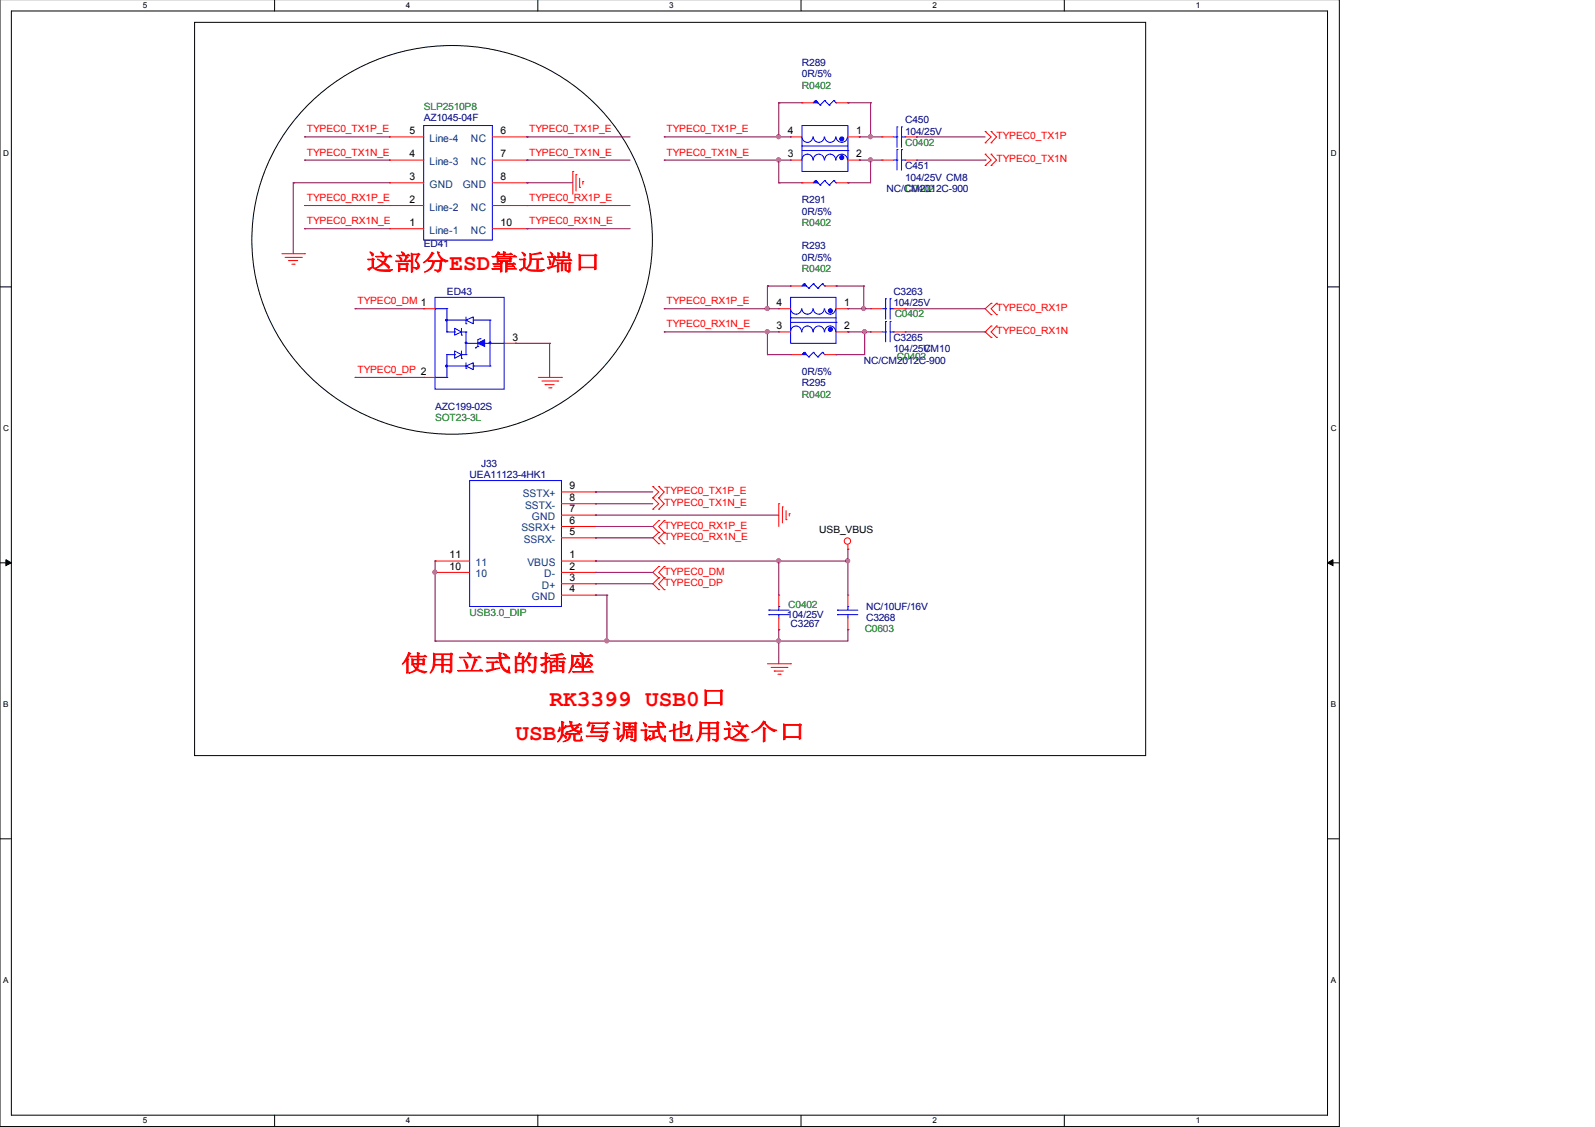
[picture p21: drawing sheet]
<svg xmlns="http://www.w3.org/2000/svg" width="297mm" height="210mm" viewBox="0 0 297 210" stroke-linecap="round" stroke-linejoin="round" font-family="sans-serif">
<defs><g id="words">
<g font-size="4.2" fill="#f00">
<text x="68.2" y="50.3">这部分ESD靠近端口</text>
<text x="74.7" y="125">使用立式的插座</text>
<text x="102.4" y="131.4">RK3399 USB0口</text>
<text x="96" y="137.8">USB烧写调试也用这个口</text>
</g>
<g font-size="1.9" fill="#000080">
<text x="149.4" y="12.3">R289</text>
<text x="149.4" y="14.4">0R/5%</text>
<text x="78.9" y="22.5">AZ1045-04F</text>
<text x="168.6" y="23">C450</text>
<text x="168.6" y="25.1">104/25V</text>
<text x="165.1" y="35.7">NC/CM2012C-900</text>
<text x="168.6" y="31.5">C451</text>
<text x="168.6" y="33.6">104/25V CM8</text>
<text x="149.4" y="37.9">R291</text>
<text x="149.4" y="40">0R/5%</text>
<text x="78.9" y="46">ED41</text>
<text x="149.4" y="46.4">R293</text>
<text x="149.4" y="48.5">0R/5%</text>
<text x="83.2" y="55">ED43</text>
<text x="166.4" y="55">C3263</text>
<text x="166.4" y="57.1">104/25V</text>
<text x="166.4" y="63.5">C3265</text>
<text x="166.4" y="65.6">104/25V</text>
<text x="172" y="65.6">CM10</text>
<text x="149.4" y="72">R295</text>
<text x="149.4" y="69.9">0R/5%</text>
<text x="160.9" y="67.7">NC/CM2012C-900</text>
<text x="81" y="76.3">AZC199-02S</text>
<text x="87.5" y="89.1">UEA11123-4HK1</text>
<text x="89.6" y="87">J33</text>
<text x="161.3" y="113.6">NC/10UF/16V</text>
<text x="146.6" y="115.1">104/25V</text>
<text x="147.2" y="116.9">C3267</text>
<text x="161.3" y="115.8">C3268</text>
</g>
<g font-size="1.9" fill="#008000">
<text x="149.4" y="16.5">R0402</text>
<text x="78.9" y="20.4">SLP2510P8</text>
<text x="168.6" y="27.2">C0402</text>
<text x="168.6" y="35.7">C0402</text>
<text x="149.4" y="42.2">R0402</text>
<text x="149.4" y="50.6">R0402</text>
<text x="166.6" y="59">C0402</text>
<text x="167" y="67.1">C0402</text>
<text x="149.4" y="74.2">R0402</text>
<text x="81" y="78.4">SOT23-3L</text>
<text x="146.8" y="113.2">C0402</text>
<text x="87.5" y="114.7">USB3.0_DIP</text>
<text x="161" y="117.7">C0603</text>
</g>
<g font-size="1.9" fill="#f00">
<text x="57.1" y="24.7">TYPEC0_TX1P_E</text>
<text x="57.1" y="29">TYPEC0_TX1N_E</text>
<text x="98.6" y="29">TYPEC0_TX1N_E</text>
<text x="98.6" y="24.7">TYPEC0_TX1P_E</text>
<text x="124.1" y="29">TYPEC0_TX1N_E</text>
<text x="124.1" y="24.7">TYPEC0_TX1P_E</text>
<text x="185.6" y="25.9">TYPEC0_TX1P</text>
<text x="185.6" y="30.2">TYPEC0_TX1N</text>
<text x="57.1" y="41.8">TYPEC0_RX1N_E</text>
<text x="57.1" y="37.4">TYPEC0_RX1P_E</text>
<text x="98.6" y="37.4">TYPEC0_RX1P_E</text>
<text x="98.6" y="41.8">TYPEC0_RX1N_E</text>
<text x="66.5" y="56.7">TYPEC0_DM 1</text>
<text x="124.1" y="56.7">TYPEC0_RX1P_E</text>
<text x="185.6" y="57.9">TYPEC0_RX1P</text>
<text x="124.1" y="61">TYPEC0_RX1N_E</text>
<text x="185.6" y="62.2">TYPEC0_RX1N</text>
<text x="66.5" y="69.4">TYPEC0_DP 2</text>
<text x="123.7" y="92">TYPEC0_TX1P_E</text>
<text x="123.7" y="94.2">TYPEC0_TX1N_E</text>
<text x="123.7" y="100.6">TYPEC0_RX1N_E</text>
<text x="123.7" y="98.5">TYPEC0_RX1P_E</text>
<text x="123.7" y="107">TYPEC0_DM</text>
<text x="123.7" y="109.1">TYPEC0_DP</text>
</g>
<g font-size="1.9">
<text x="76.3" y="29.3">4</text>
<text x="76.3" y="25">5</text>
<text x="93.2" y="25">6</text>
<text x="93.2" y="29.3">7</text>
<text x="146.7" y="25">4</text>
<text x="146.7" y="29.3">3</text>
<text x="159.4" y="25">1</text>
<text x="159.4" y="29.3">2</text>
<text x="76.3" y="33.5">3</text>
<text x="93.2" y="33.5">8</text>
<text x="76.3" y="37.8">2</text>
<text x="93.2" y="37.8">9</text>
<text x="76.3" y="42.1">1</text>
<text x="93.2" y="42.1">10</text>
<text x="144.6" y="57">4</text>
<text x="157.2" y="57">1</text>
<text x="95.4" y="63.4">3</text>
<text x="144.6" y="61.3">3</text>
<text x="157.2" y="61.3">2</text>
<text x="106.1" y="95.4">7</text>
<text x="106.1" y="93.3">8</text>
<text x="106.1" y="91.1">9</text>
<text x="106.1" y="99.7">5</text>
<text x="106.1" y="97.6">6</text>
<text x="152.6" y="99.3">USB_VBUS</text>
<text x="83.7" y="104">11</text>
<text x="83.7" y="106.1">10</text>
<text x="106.1" y="104">1</text>
<text x="106.1" y="106.1">2</text>
<text x="106.1" y="108.2">3</text>
<text x="106.1" y="110.3">4</text>
</g>
<g font-size="1.9" fill="#004080">
<text x="80" y="26.4">Line-4</text>
<text x="87.7" y="26.4">NC</text>
<text x="80" y="30.7">Line-3</text>
<text x="80" y="35">GND</text>
<text x="86.2" y="35">GND</text>
<text x="87.7" y="30.7">NC</text>
<text x="80" y="39.2">Line-2</text>
<text x="87.7" y="39.2">NC</text>
<text x="80" y="43.5">Line-1</text>
<text x="87.7" y="43.5">NC</text>
<text x="97.4" y="92.6">SSTX+</text>
<text x="97.8" y="94.8">SSTX-</text>
<text x="97.1" y="99">SSRX+</text>
<text x="97.5" y="101.1">SSRX-</text>
<text x="99.1" y="96.9">GND</text>
<text x="88.6" y="105.4">11</text>
<text x="88.6" y="107.5">10</text>
<text x="98.2" y="105.4">VBUS</text>
<text x="101.3" y="107.5">D-</text>
<text x="99.1" y="111.8">GND</text>
<text x="100.9" y="109.7">D+</text>
</g>
<g font-size="1.5">
<text x="26.6" y="1.5">5</text>
<text x="75.6" y="1.5">4</text>
<text x="124.6" y="1.5">3</text>
<text x="173.7" y="1.5">2</text>
<text x="222.7" y="1.5">1</text>
<text x=".6" y="29">D</text>
<text x="247.8" y="29">D</text>
<text x=".6" y="80.4">C</text>
<text x="247.8" y="80.4">C</text>
<text x=".6" y="131.8">B</text>
<text x="247.8" y="131.8">B</text>
<text x=".6" y="183.1">A</text>
<text x="247.8" y="183.1">A</text>
<text x="26.6" y="209.2">5</text>
<text x="75.6" y="209.2">4</text>
<text x="124.6" y="209.2">3</text>
<text x="173.7" y="209.2">2</text>
<text x="222.7" y="209.2">1</text>
</g>
</g></defs>
<path d="M0 -.1v209.9h249.4v-209.9M2.1 2h245.1v205.7h-245.1z" fill="none" stroke="#000" stroke-width=".19"/>
<g fill="#fff">
<path d="M26.6 .2h.7v1.5h-.7z"/>
<path d="M26.6 208h.7v1.5h-.7z"/>
</g>
<path d="M51.1 0v2M51.1 207.7v2.1" fill="none" stroke="#000" stroke-width=".19"/>
<g fill="#fff">
<path d="M75.6 .2h.7v1.5h-.7z"/>
<path d="M75.6 208h.7v1.5h-.7z"/>
</g>
<path d="M100.2 0v2M100.2 207.7v2.1" fill="none" stroke="#000" stroke-width=".19"/>
<g fill="#fff">
<path d="M124.6 .2h.7v1.5h-.7z"/>
<path d="M124.6 208h.7v1.5h-.7z"/>
</g>
<path d="M149.2 0v2M149.2 207.7v2.1" fill="none" stroke="#000" stroke-width=".19"/>
<g fill="#fff">
<path d="M173.7 .2h.6v1.5h-.6z"/>
<path d="M173.7 208h.6v1.5h-.6z"/>
</g>
<path d="M198.2 0v2M198.2 207.7v2.1" fill="none" stroke="#000" stroke-width=".19"/>
<g fill="#fff">
<path d="M222.7 .2h.7v1.5h-.7z"/>
<path d="M222.7 208h.7v1.5h-.7z"/>
<path d="M.6 27.7h.9v1.5h-.9z"/>
<path d="M247.8 27.7h1v1.5h-1z"/>
<path d="M.6 79.1h.9v1.5h-.9z"/>
<path d="M247.8 79.1h1v1.5h-1z"/>
</g>
<path d="M0 53.4h2.1M247.2 53.4h2.1" fill="none" stroke="#000" stroke-width=".19"/>
<g fill="#fff">
<path d="M.6 130.5h.8v1.5h-.8z"/>
<path d="M247.8 130.5h.9v1.5h-.9z"/>
</g>
<path d="M0 104.8h2.1M247.2 104.8h2.1" fill="none" stroke="#000" stroke-width=".19"/>
<path d="M1.1 104.2l1 .6-1 .5zM247.2 104.8l1-.6v1.1z" fill="#000" stroke="#000" stroke-width=".19"/>
<g fill="#fff">
<path d="M.6 181.9h.8v1.5h-.8z"/>
<path d="M247.8 181.9h.9v1.5h-.9z"/>
</g>
<path d="M36.2 4.2h177.2v136.5h-177.2zM57.8 19.1a37.9 37.9 0 0 1 59.8 9.4 35.7 35.7 0 0 1-16.7 48.5 37.7 37.7 0 0 1-51.9-20.4 35.4 35.4 0 0 1 8.8-37.5zM0 156.2h2.1M247.2 156.2h2.1" fill="none" stroke="#000" stroke-width=".19"/>
<g fill="none" stroke="#f00" stroke-width=".19">
<path d="M149.4 19.1h.1M149.4 19.1h2.1M155.7 19.1h2.2M157.9 19.1h.1M72.6 38.3h.1M72.6 29.8h.1M72.6 25.5h.1M72.6 34.1h.1M72.6 34.1h6.3M72.6 25.5h6.3M72.6 29.8h6.3M72.6 38.3h6.3"/>
<path d="M91.7 34.1h6.4M91.7 25.5h6.4M91.7 29.8h6.4M91.7 38.3h6.4M98.1 25.5h.1M98.1 29.8h.1M98.1 34.1h.1M98.1 38.3h.1M106.7 31.9h.1M106.7 31.9v4.3M107.3 32.5h.1M107.3 32.5v3.1"/>
<path d="M107.9 34.9h.1M107.9 33.2v1.7M108.5 33.8h.1M108.5 33.8v.5M147.2 25.5h.1M147.2 29.8h.1M147.2 25.5h2.2M147.2 29.8h2.2M149.4 34.1h.1M149.4 34.1h2.1M155.7 34.1h2.2M157.9 34.1h.1"/>
<path d="M157.9 25.5h2.1M157.9 29.8h2.1M160 25.5h.1M160 29.8h.1M164.3 25.5h.1M164.3 29.8h.1M164.3 25.5h2.1M164.3 29.8h2.1M168.6 25.5h2.1M168.6 29.8h2.1M170.7 25.5h.1M170.7 29.8h.1"/>
<path d="M183.5 26.6h.1M183.5 24.5h.1M183.5 30.8h.1M183.5 28.7h.1M183.5 24.5l1.1 1-1.1 1.1M183.5 28.7l1.1 1.1-1.1 1M184.6 26.6h.1M184.6 24.5h.1M184.6 30.8h.1M184.6 28.7h.1M184.6 24.5l1 1-1 1.1M184.6 28.7l1 1.1-1 1"/>
<path d="M52.5 47.3h4.2M53.1 47.9h3M53.8 48.5h.1M53.8 48.5h1.7M54.4 49.2h.4M54.8 49.2h.1M56.1 47.9h.1M56.7 47.3h.1M72.6 42.6h.1M72.6 42.6h6.3M78.9 57.5h.1M78.9 57.5h2.1"/>
<path d="M91.7 42.6h6.4M98.1 42.6h.1M145 57.5h.1M145 57.5h2.2M147.2 53.3h.1M147.2 53.3h2.2M153.6 53.3h2.1M155.7 53.3h.1M155.7 57.5h2.2M157.9 57.5h.1M162.1 57.5h.1M162.1 57.5h2.2"/>
<path d="M166.4 57.5h2.2M168.6 57.5h.1M184.6 56.5h.1M184.6 58.6h.1M184.6 56.5l-1.1 1 1.1 1.1M185.6 58.6h.1M185.6 56.5h.1M185.6 56.5l-1 1 1 1.1M78.9 70.3h.1M78.9 70.3h2.1M93.9 63.9h2.1M96 63.9h.1"/>
<path d="M100.2 70.3h4.4M100.9 71h3M101.5 71.6h.1M101.5 71.6h1.7M102.2 72.2h.4M102.6 72.2h.1M103.9 71h.1M104.6 70.3h.1M145 61.8h.1M145 61.8h2.2M147.2 66.1h.1M147.2 66.1h2.2"/>
<path d="M153.6 66.1h2.1M155.7 66.1h.1M155.7 61.8h2.2M157.9 61.8h.1M162.1 61.8h.1M162.1 61.8h2.2M166.4 61.8h2.2M168.6 61.8h.1M184.6 60.7h.1M184.6 62.8h.1M184.6 60.7l-1.1 1.1 1.1 1M185.6 62.8h.1"/>
<path d="M185.6 60.7h.1M185.6 60.7l-1 1.1 1 1M104.6 98.1h6.3M104.6 95.9h6.3M104.6 93.8h6.3M104.6 91.6h6.3M110.9 98.1h.1M110.9 95.9h.1M110.9 93.8h.1M110.9 91.6h.1M121.6 92.7h.1M121.6 90.6h.1"/>
<path d="M121.6 94.8h.1M121.6 90.6l1.1 1-1.1 1.1M121.6 92.7l1.1 1.1-1.1 1M122.7 99.2h.1M122.7 97h.1M122.7 92.7h.1M122.7 90.6h.1M122.7 94.8h.1M122.7 99.2l-1.1 1 1.1 1.1M122.7 97l-1.1 1.1 1.1 1.1M122.7 90.6l1 1-1 1.1M122.7 92.7l1 1.1-1 1"/>
<path d="M123.7 99.2h.1M123.7 97h.1M123.7 99.2l-1 1 1 1.1M123.7 97l-1 1.1 1 1.1M145 93.8h.1M145 93.8v4.3M145.7 94.4h.1M145.7 94.4v3M146.4 96.8h.1M146.4 95.1v1.7M147 95.7h.1M147 95.7v.4"/>
<path d="M81 104.5h.1M81 106.6h.1M81 104.5h6.5M81 106.6h6.5M104.6 104.5h6.3M104.6 106.6h6.3M104.6 108.7h6.3M104.6 110.8h6.3M104.6 100.2h6.3M110.9 104.5h.1M110.9 106.6h.1M110.9 108.7h.1"/>
<path d="M110.9 110.8h.1M110.9 100.2h.1M122.7 101.3h.1M122.7 105.5h.1M122.7 107.6h.1M122.7 109.8h.1M122.7 105.5l-1.1 1.1 1.1 1M122.7 107.6l-1.1 1.1 1.1 1.1M123.7 101.3h.1M123.7 107.6h.1M123.7 105.5h.1M123.7 109.8h.1"/>
<path d="M123.7 105.5l-1 1.1 1 1M123.7 107.6l-1 1.1 1 1.1M145 117.3h.1M145 110.8h.1M145 110.8v2.2M145 115.2v2.1M157.9 102.3h.1M157.9 117.3h.1M157.9 110.8h.1M157.9 101.4v.9M157.9 110.8v2.2M157.9 115.2v2.1"/>
<path d="M142.9 123.6h4.3M143.6 124.3h3M144.2 125h.1M144.2 125h1.7M144.9 125.6h.4M145.3 125.6h.1M146.6 124.3h.1M147.2 123.6h.1"/>
<circle cx="157.8" cy="100.8" r=".59"/>
</g>
<g fill="none" stroke="#00f" stroke-width=".19">
<path d="M151.9 18.7h.1M151.9 18.7l-.4 .4M151.9 18.7l.8 .9M152.7 19.6h.1M153.6 18.7h.1M153.6 18.7l-.9 .9M153.6 18.7l.8 .9M154.4 19.6h.1M155.3 18.7h.1M155.3 18.7l-.9 .9M155.3 18.7l.4 .4M155.7 19.1h.1"/>
<path d="M78.9 23.4h12.8v21.3h-12.8zM149.4 23.4h8.5v8.5h-8.5zM149.4 27.2h.1M149.4 25.5a1.02 1.02 0 0 0 1 1 1.02 1.02 0 0 0 1-1M149.4 27.2h8.5M149.4 28h8.5M151.4 29.8a1.01 1.01 0 0 0-1-1.1 1.01 1.01 0 0 0-1 1.1M151.5 25.5a1.02 1.02 0 0 0 1 1 1.02 1.02 0 0 0 1-1M151.9 33.6h.1M151.9 33.6l-.4 .5M151.9 33.6l.8 .9M152.7 34.5h.1"/>
<path d="M153.5 29.8a1.01 1.01 0 0 0-1-1.1 1.01 1.01 0 0 0-1 1.1M153.6 33.6h.1M153.6 25.5a1.02 1.02 0 0 0 1 1 1.02 1.02 0 0 0 1-1M153.6 33.6l-.9 .9M153.6 33.6l.8 .9M154.4 34.5h.1M155.3 33.6h.1M155.3 33.6l-.9 .9M155.3 33.6l.4 .5M155.6 29.8a1.01 1.01 0 0 0-1-1.1 1.01 1.01 0 0 0-1 1.1M155.7 34.1h.1M155.7 25.5a1.06 1.06 0 0 0 1.1 1 1.06 1.06 0 0 0 1-1"/>
<path d="M157.8 29.8a1.05 1.05 0 0 0-1-1.1 1.05 1.05 0 0 0-1.1 1.1M157.9 28h.1M166.4 25.5h.6M166.4 29.8h.6M167 25.5h.1M167 23.6h.1M167 29.8h.1M167 27.9h.1M167 23.6v3.8M167 27.9v3.8M167.9 23.6h.1M167.9 27.9h.1"/>
<path d="M167.9 25.5h.7M167.9 23.6v3.8M167.9 27.9v3.8M167.9 29.8h.7M168.6 25.5h.1M168.6 29.8h.1M81 55.4h12.9v17.1h-12.9zM81 57.5h.1M81 57.5h2.2M83.2 59.6h.1M83.2 57.5h.1M83.2 59.6h3.6"/>
<path d="M83.2 57.5v4.3M86.8 59.6l1.3-.6v1.3zM86.8 59v1.3M88.1 59.6h3.2M91.3 59.6h.1M91.3 59.6v8.6M147.2 55.4h8.5v8.5h-8.5zM147.2 59.2h.1M147.2 57.5a1.02 1.02 0 0 0 1.1 1 1.02 1.02 0 0 0 1-1M147.2 59.2h8.5M149.4 57.5a1.02 1.02 0 0 0 1 1 1.02 1.02 0 0 0 1-1M149.8 52.8h.1"/>
<path d="M149.8 52.8l-.4 .5M149.8 52.8l.8 .9M150.6 53.7h.1M151.5 52.8h.1M151.5 57.5a1.02 1.02 0 0 0 1 1 1.02 1.02 0 0 0 1-1M151.5 52.8l-.9 .9M151.5 52.8l.8 .9M152.3 53.7h.1M153.2 52.8h.1M153.2 52.8l-.9 .9M153.2 52.8l.4 .5M153.6 53.3h.1"/>
<path d="M153.6 57.5a1.02 1.02 0 0 0 1 1 1.02 1.02 0 0 0 1-1M164.3 57.5h.6M164.9 57.5h.1M164.9 55.6h.1M164.9 59.9h.1M164.9 55.6v3.9M164.9 59.9v3.8M165.8 55.6h.1M165.8 59.9h.1M165.8 57.5h.6M165.8 55.6v3.9M165.8 59.9v3.8"/>
<path d="M166.4 57.5h.1M81 70.3h.1M81 70.3h2.2M83.2 61.8h.1M83.2 70.3h.1M83.2 66.1h.1M83.2 68.2h.1M83.2 61.8h1.5M83.2 66.1h1.5M83.2 68.2h3.6M83.2 66.1v4.2M84.7 61.1l1.2 .7-1.2 .6z"/>
<path d="M84.7 65.4l1.2 .7-1.2 .6zM84.7 61.8h.1M84.7 66.1h.1M85.9 62.4h.1M85.9 66.7h.1M85.9 66.1h.1M85.9 61.8h.9M85.9 61.1v1.3M85.9 65.4v1.3M85.9 66.1h.9M86.8 68.2l1.3-.6v1.2zM86.8 60.3h.1"/>
<path d="M86.8 68.6h.1M86.8 61.8h.1M86.8 66.1h.1M86.8 63.9h.1M86.8 61.8v4.3M86.8 67.6v1M86.8 63.9h2.2M88.1 68.2h.1M88.1 68.2h3.2M88.6 64.8h.1M89 64.5h.1M89 64.5l-.4 .3"/>
<path d="M89.4 63.1h.1M89.4 63.1l-.4 .2v1.2M90.3 63.9h3.6M91.3 68.2h.1M93.9 63.9h.1M147.2 60h8.5M149.3 61.8a1.01 1.01 0 0 0-1.1-1.1 1.01 1.01 0 0 0-1 1.1M149.8 65.6h.1M149.8 65.6l-.4 .5M149.8 65.6l.8 .9M150.6 66.5h.1M151.4 61.8a1.01 1.01 0 0 0-1-1.1 1.01 1.01 0 0 0-1 1.1"/>
<path d="M151.5 65.6h.1M151.5 65.6l-.9 .9M151.5 65.6l.8 .9M152.3 66.5h.1M153.2 65.6h.1M153.2 65.6l-.9 .9M153.2 65.6l.4 .5M153.5 61.8a1.01 1.01 0 0 0-1-1.1 1.01 1.01 0 0 0-1 1.1M153.6 66.1h.1M155.6 61.8a1.01 1.01 0 0 0-1-1.1 1.01 1.01 0 0 0-1 1.1M155.7 60h.1M164.3 61.8h.6"/>
<path d="M164.9 61.8h.1M165.8 61.8h.6M166.4 61.8h.1M87.5 89.5h17.1v23.5h-17.1zM143.2 113.6h.1M143.2 114.5h.1M143.2 113.6h3.8M143.2 114.5h3.8M145 113h.1M145 114.5h.1M145 113v.6M145 114.5v.7"/>
<path d="M156 113.6h.1M156 114.5h.1M156 113.6h3.8M156 114.5h3.8M157.9 113h.1M157.9 114.5h.1M157.9 113v.6M157.9 114.5v.7"/>
</g>
<g fill="#00f" stroke="#00f" stroke-width=".19">
<path d="M151.5 34.1l.4-.5 .4 .5-.4-.5 .4 .5z" fill-rule="evenodd"/>
<path d="M149.4 53.3l.4-.5 .4 .5-.4-.5 .4 .5z" fill-rule="evenodd"/>
<path d="M149.4 66.1l.4-.5 .4 .5-.4-.5 .4 .5z" fill-rule="evenodd"/>
<path d="M151.9 18.7l.4 .4h-.8l.4-.4 .4 .4z" fill-rule="evenodd"/>
<path d="M89 63.9l1.3-.6v1.2z" fill-rule="evenodd"/>
<circle cx="154.6" cy="61.4" r=".38"/>
<circle cx="154.6" cy="57.9" r=".38"/>
<circle cx="156.8" cy="29.4" r=".38"/>
<circle cx="156.8" cy="25.9" r=".38"/>
<circle cx="83.1" cy="59.6" r=".17"/>
<circle cx="83.1" cy="68.2" r=".17"/>
<circle cx="91.3" cy="63.9" r=".17"/>
<circle cx="86.8" cy="63.9" r=".17"/>
</g>
<g fill="none" stroke="#800040" stroke-width=".19">
<path d="M145 19.1h.1M145 19.1h4.4M145 19.1v6.4M157.9 19.1h.1M157.9 19.1h4.2M162.1 19.1h.1M162.1 19.1v6.4M54.6 34.1h.1M54.6 34.1h18M54.6 34.1v13.2M56.7 25.5h.1M56.7 29.8h.1"/>
<path d="M56.7 38.3h.1M56.7 29.8h15.9M56.7 25.5h15.9M56.7 38.3h15.9M98.1 29.8h.1M98.1 38.3h.1M98.1 25.5h.1M98.1 34.1h.1M98.1 29.8h19.2M98.1 25.5h19.2M98.1 34.1h8.6M98.1 38.3h19.2"/>
<path d="M123.7 29.8h.1M123.7 25.5h.1M123.7 29.8h23.5M123.7 25.5h23.5M145 34.1h.1M145 29.8h.1M145 25.5h.1M145 34.1h4.4M145 29.8v4.3M157.9 34.1h.1M160 25.5h.1M160 29.8h.1"/>
<path d="M160 29.8h4.3M160 25.5h4.3M162.1 29.8h.1M162.1 25.5h.1M162.1 29.8v4.3h-4.2M170.7 25.5h.1M170.7 29.8h12.8M170.7 25.5h12.8M183.5 29.8h.1M56.7 42.6h.1M56.7 42.6h15.9M66.1 57.5h.1"/>
<path d="M66.1 57.5h12.8M98.1 42.6h.1M98.1 42.6h19.2M123.7 57.5h.1M123.7 57.5h21.3M142.9 53.3h.1M142.9 57.5h.1M142.9 53.3v4.2M142.9 53.3h4.3M155.7 53.3h.1M155.7 53.3h5.2M157.9 57.5h.1"/>
<path d="M157.9 57.5h4.2M160.9 53.3h.1M160.9 57.5h.1M160.9 53.3v4.2M168.6 57.5h.1M168.6 57.5h14.9M66.1 70.3h.1M66.1 70.3h12.8M96 63.9h.1M96 63.9h6.4M102.4 63.9h.1M102.4 63.9v6.4"/>
<path d="M123.7 61.8h.1M123.7 61.8h21.3M142.9 61.8h.1M142.9 66.1h.1M142.9 61.8v4.3M142.9 66.1h4.3M155.7 66.1h.1M157.9 61.8h.1M157.9 61.8h4.2M161 61.8h.1M161 61.8v4.3h-5.3M168.6 61.8h14.9"/>
<path d="M183.5 61.8h.1M110.9 91.6h.1M110.9 98.1h.1M110.9 93.8h.1M110.9 95.9h.1M110.9 91.6h10.7M110.9 98.1h10.7M110.9 93.8h10.7M110.9 95.9h34.1M81 104.5h.1M81 106.6h.1M81 119.4h.1"/>
<path d="M81 104.5v14.9M110.9 100.2h.1M110.9 106.6h.1M110.9 108.7h.1M110.9 110.8h.1M110.9 104.5h.1M110.9 100.2h10.7M110.9 106.6h10.7M110.9 108.7h10.7M110.9 110.8h2.1M110.9 104.5h47M113 110.8h.1"/>
<path d="M113 119.4h.1M113 110.8v8.6M145 119.4h.1M145 117.3h.1M145 104.5h.1M145 104.5v6.3M145 117.3v6.3M157.9 117.3h.1M157.9 104.5h.1M157.9 102.3h.1M157.9 117.3v2.1h-76.9M157.9 102.3v8.5"/>
</g>
<g fill="#f0f" stroke="#f0f" stroke-width=".19">
<circle cx="142.9" cy="57.5" r=".38"/>
<circle cx="161" cy="61.8" r=".38"/>
<circle cx="160.8" cy="57.5" r=".38"/>
<circle cx="145" cy="29.8" r=".38"/>
<circle cx="162.1" cy="29.8" r=".38"/>
<circle cx="145" cy="25.5" r=".38"/>
<circle cx="142.9" cy="61.8" r=".38"/>
<circle cx="162.1" cy="25.5" r=".38"/>
<circle cx="81" cy="106.6" r=".38"/>
<circle cx="145" cy="104.5" r=".38"/>
<circle cx="157.9" cy="104.5" r=".38"/>
<circle cx="145" cy="119.4" r=".38"/>
<circle cx="113" cy="119.4" r=".38"/>
</g>
<use href="#words"/>
</svg>
